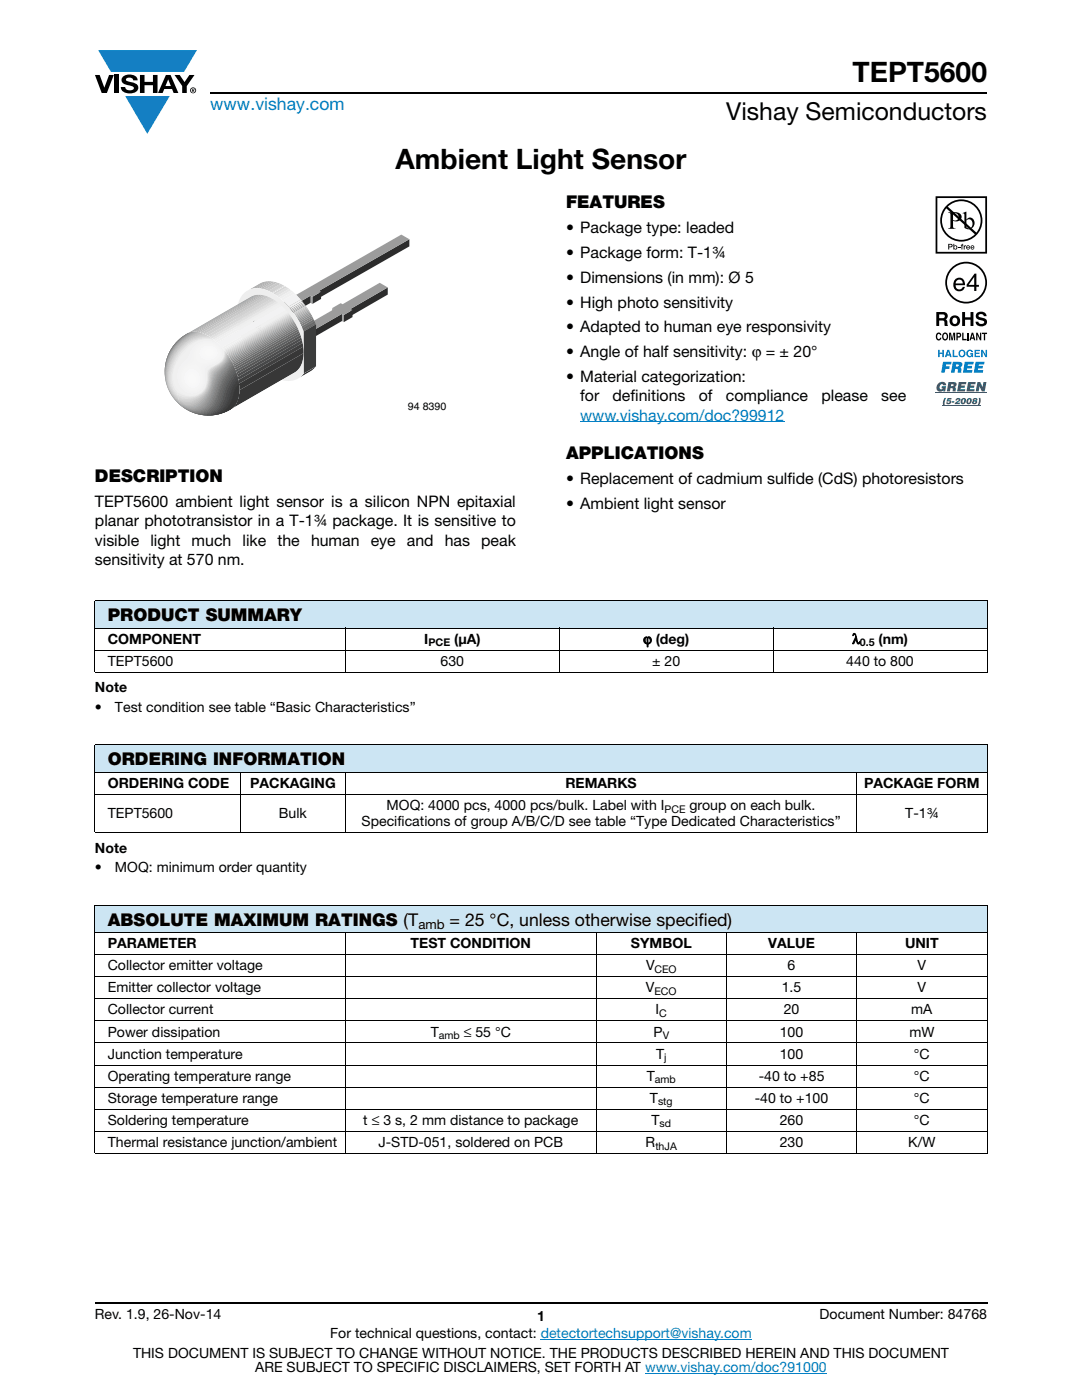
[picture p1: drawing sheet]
<svg xmlns="http://www.w3.org/2000/svg" width="216mm" height="279mm" viewBox="0 0 216 279" stroke-linecap="round" stroke-linejoin="round" font-family="sans-serif">
<defs><g id="words">
<g font-size="5.6">
<text x="170.1" y="16.4">TEPT5600</text>
<text x="78.9" y="33.8">Ambient Light Sensor</text>
</g>
<text font-size="4.9" x="144.9" y="24">Vishay Semiconductors</text>
<text font-size="3.5" fill="#007ec4" x="42" y="21.9">www.vishay.com</text>
<g font-size="3.5">
<text x="112.9" y="41.5">FEATURES</text>
<text x="112.9" y="91.6">APPLICATIONS</text>
<text x="18.9" y="96.1">DESCRIPTION</text>
<text x="21.5" y="124">PRODUCT SUMMARY</text>
<text x="21.5" y="152.8">ORDERING INFORMATION</text>
<text x="21.5" y="184.7">ABSOLUTE MAXIMUM RATINGS (T</text>
<text x="89.7" y="184.7">= 25 °C, unless otherwise specified)</text>
</g>
<g font-size="3.2">
<text x="112.9" y="46.6">• Package type: leaded</text>
<text x="112.9" y="51.5">• Package form: T-1¾</text>
<text x="112.9" y="56.5">• Dimensions (in mm): Ø 5</text>
<text x="112.9" y="61.4">• High photo sensitivity</text>
<text x="112.9" y="66.3">• Adapted to human eye responsivity</text>
<text x="112.9" y="71.3">• Angle of half sensitivity: ϕ = ± 20°</text>
<text x="112.9" y="76.2">• Material categorization:</text>
<text x="115.8" y="80.1">for</text>
<text x="122.2" y="80.1">definitions</text>
<text x="139.4" y="80.1">of</text>
<text x="144.8" y="80.1">compliance</text>
<text x="163.9" y="80.1">please</text>
<text x="175.8" y="80.1">see</text>
<text x="18.9" y="101.2">TEPT5600 ambient light sensor is a silicon NPN epitaxial</text>
<text x="112.9" y="96.7">• Replacement of cadmium sulfide (CdS) photoresistors</text>
<text x="112.9" y="101.6">• Ambient light sensor</text>
<text x="18.9" y="105.1">planar phototransistor in a T-1¾ package. It is sensitive to</text>
<text x="18.9" y="108.9">visible</text>
<text x="18.9" y="112.8">sensitivity at 570 nm.</text>
<text x="30" y="108.9">light much like the</text>
<text x="62.1" y="108.9">human</text>
<text x="74" y="108.9">eye and has peak</text>
</g>
<text font-size="3.2" fill="#007ec4" x="115.8" y="84">www.vishay.com/doc?99912</text>
<g font-size="2.8">
<text x="21.5" y="128.5">COMPONENT</text>
<text x="84.7" y="128.5">I</text>
<text x="90.6" y="128.5">(μA)</text>
<text x="128.3" y="128.5">ϕ (deg)</text>
<text x="170" y="128.5">λ</text>
<text x="175.3" y="128.5">(nm)</text>
<text x="21.5" y="132.9">TEPT5600</text>
<text x="87.9" y="132.9">630</text>
<text x="130.1" y="132.9">± 20</text>
<text x="168.9" y="132.9">440 to 800</text>
<text x="18.9" y="138.2">Note</text>
<text x="18.9" y="142.1">•</text>
<text x="22.9" y="142.1">Test condition see table “Basic Characteristics”</text>
<text x="21.5" y="157.3">ORDERING CODE</text>
<text x="49.9" y="157.3">PACKAGING</text>
<text x="77.2" y="161.7">MOQ: 4000 pcs, 4000 pcs/bulk. Label with I</text>
<text x="112.8" y="157.3">REMARKS</text>
<text x="137.6" y="161.7">group on each bulk.</text>
<text x="172.4" y="157.3">PACKAGE FORM</text>
<text x="21.5" y="163.3">TEPT5600</text>
<text x="55.6" y="163.3">Bulk</text>
<text x="72.2" y="164.8">Specifications of group A/B/C/D see table “Type Dedicated Characteristics”</text>
<text x="180.6" y="163.3">T-1¾</text>
<text x="18.9" y="170.1">Note</text>
<text x="18.9" y="174">•</text>
<text x="22.9" y="174">MOQ: minimum order quantity</text>
<text x="21.5" y="189.2">PARAMETER</text>
<text x="81.9" y="189.2">TEST CONDITION</text>
<text x="125.9" y="189.2">SYMBOL</text>
<text x="153.3" y="189.2">VALUE</text>
<text x="180.6" y="189.2">UNIT</text>
<text x="21.5" y="193.6">Collector emitter voltage</text>
<text x="128.9" y="193.6">V</text>
<text x="157.2" y="193.6">6</text>
<text x="183.1" y="193.6">V</text>
<text x="21.5" y="198">Emitter collector voltage</text>
<text x="21.5" y="202.5">Collector current</text>
<text x="128.9" y="198">V</text>
<text x="130.8" y="202.5">I</text>
<text x="156" y="198">1.5</text>
<text x="156.4" y="202.5">20</text>
<text x="181.8" y="202.5">mA</text>
<text x="183.1" y="198">V</text>
<text x="21.5" y="206.9">Power dissipation</text>
<text x="85.9" y="206.9">T</text>
<text x="92.5" y="206.9">≤ 55 °C</text>
<text x="130.4" y="206.9">P</text>
<text x="155.6" y="206.9">100</text>
<text x="181.4" y="206.9">mW</text>
<text x="21.5" y="211.3">Junction temperature</text>
<text x="21.5" y="215.7">Operating temperature range</text>
<text x="129.1" y="215.7">T</text>
<text x="130.9" y="211.3">T</text>
<text x="151.4" y="215.7">-40 to +85</text>
<text x="155.6" y="211.3">100</text>
<text x="182.4" y="211.3">°C</text>
<text x="182.4" y="215.7">°C</text>
<text x="21.5" y="220.1">Storage temperature range</text>
<text x="129.7" y="220.1">T</text>
<text x="150.6" y="220.1">-40 to +100</text>
<text x="182.4" y="220.1">°C</text>
<text x="21.5" y="224.5">Soldering temperature</text>
<text x="72.5" y="224.5">t ≤ 3 s, 2 mm distance to package</text>
<text x="130" y="224.5">T</text>
<text x="155.6" y="224.5">260</text>
<text x="182.4" y="224.5">°C</text>
<text x="21.5" y="228.9">Thermal resistance junction/ambient</text>
<text x="75.5" y="228.9">J-STD-051, soldered on PCB</text>
<text x="128.8" y="228.9">R</text>
<text x="155.6" y="228.9">230</text>
<text x="181.2" y="228.9">K/W</text>
<text x="18.9" y="263.3">Rev. 1.9, 26-Nov-14</text>
<text x="107.2" y="263.6">1</text>
<text x="163.6" y="263.3">Document Number: 84768</text>
<text x="65.9" y="267.1">For technical questions, contact: detectortechsupport@vishay.com</text>
<text x="26.5" y="271">THIS DOCUMENT IS SUBJECT TO CHANGE WITHOUT NOTICE. THE PRODUCTS DESCRIBED HEREIN AND THIS DOCUMENT</text>
<text x="50.9" y="273.8">ARE SUBJECT TO SPECIFIC DISCLAIMERS, SET FORTH AT www.vishay.com/doc?91000</text>
</g>
<text font-size="2.6" x="83.5" y="185.4">amb</text>
<g font-size="2.1">
<text x="81.4" y="81.9">94 8390</text>
<text x="85.5" y="129">PCE</text>
<text x="171.6" y="129">0.5</text>
<text x="132.6" y="162.2">PCE</text>
<text x="130.6" y="194.1">CEO</text>
<text x="130.6" y="198.5">ECO</text>
<text x="131.6" y="203">C</text>
<text x="87.6" y="207.4">amb</text>
<text x="132.2" y="207.4">V</text>
<text x="132.5" y="211.8">j</text>
<text x="130.7" y="216.2">amb</text>
<text x="131.3" y="220.6">stg</text>
<text x="131.6" y="225">sd</text>
<text x="130.8" y="229.4">thJA</text>
</g>
</g></defs>
<g fill="#147fc3">
<path d="M19.6 10h19.7l-2.6 4.3h-1.1h-13.5z"/>
<path d="M25 19.2h8.9l-4.5 7.5z"/>
</g>
<g fill="#000">
<path d="M18.9 15h1l.9 2.5 1-2.5h.9l-1.4 3.6h-1zM22.9 15h.9v3.6h-.9zM24.6 15.3a2.1 2.1 0 0 1 2.8 .3l.1 .4h-.9a.79 .79 0 0 0-.7-.5 .79 .79 0 0 0-.8 .4l.3 .3 1 .2a1.08 1.08 0 0 1 1.2 1 1.08 1.08 0 0 1-1.1 1.2 1.73 1.73 0 0 1-2.4-1.2h.9a.96 .96 0 0 0 .8 .6 .96 .96 0 0 0 .9-.4 1.31 1.31 0 0 0-1.2-.6 1.03 1.03 0 0 1-1.1-.6 1.03 1.03 0 0 1 .2-1.1zM27.9 15h.9v1.3h1.7v-1.3h.9v3.6h-.9v-1.6h-1.7v1.6h-.9zM34.8 15h1.1l.9 1.4 1-1.4h1l-1.5 2.2v1.4h-.9v-1.4z"/>
<path d="M33.6 15.9l.5 1.3h-1.1zM33.1 15l-1.6 3.6h1l.3-.8h1.5l.3 .8h1l-1.6-3.6z"/>
<path d="M38.4 17.8h.2v.2h-.2zM38.3 17.7v.7h.1v-.3l.4 .3-.2-.3 .2-.2-.1-.2z"/>
<path d="M38.1 18a.46 .46 0 0 1 .9 0 .46 .46 0 0 1-.9 0zM37.9 18a.6 .6 0 0 0 1.2 0 .6 .6 0 0 0-1.2 0z"/>
</g>
<path d="M42 18.6h155M18.9 260h178.1" fill="none" stroke="#000" stroke-width=".36"/>
<path d="M115.8 84.2h40.7M107.9 267.3h42.1M128.7 274h36.3" fill="none" stroke="#007ec4" stroke-width=".2"/>
<path d="M32.9 46.8h56.1v36.1h-56.1z" fill="#fff"/>
<g fill="#2c2c2c">
<path d="M63.7 58l18-10.3v1.5l-18 10.2z"/>
<path d="M62.3 59.2l1.8-1v1.5l-1.8 1z"/>
</g>
<path d="M62 59l.3 .2v1.5l-.3-.3z" fill="#a3a3a3"/>
<path d="M70 61.6l7.4-4.2v1.4l-7.4 4.3z" fill="#2c2c2c"/>
<g fill="#a3a3a3">
<path d="M66.3 61.5l.3 .2v1.4l-.3-.2z"/>
<path d="M68.2 62.6l.4 .3v1.4l-.4-.2z"/>
</g>
<path d="M68.6 62.9l1.7-1v1.4l-1.7 1z" fill="#2c2c2c"/>
<path d="M52.9 62.4l1.7 .9v1.4l-1.7-.9z" fill="#a3a3a3"/>
<path d="M54.6 63.3l7.4-4.3v1.4l-7.4 4.3z" fill="#2c2c2c"/>
<path d="M52.9 62.4l27.2-15.6 1.6 .9-18 10.3 .4 .2-1.8 1-.3-.2-7.4 4.3z" fill="#9c9c9c"/>
<path d="M50.5 63.8l2.4-1.4v1.4l-2.4 1.4z" fill="#3b3b3b"/>
<path d="M50.5 65.2l2.4-1.4 1.7 .9-2.5 1.4z" fill="#d3d3d3"/>
<path d="M60.8 66.9l7.4-4.3v1.5l-7.4 4.2z" fill="#2c2c2c"/>
<path d="M59.2 66l1.6 .9v1.4l-1.6-.9z" fill="#a3a3a3"/>
<path d="M59.2 66l7.4-4.3-.3-.2 1.7-1 .4 .2 7.4-4.3 1.6 1-7.4 4.2 .3 .3-1.7 1-.4-.3-7.4 4.3z" fill="#9c9c9c"/>
<path d="M59.5 75.6l1.1-1.1 2.5-1.4-.8 .8z" fill="#373737"/>
<path d="M56.7 68.8l2.5-1.4 1.6 .9-2.4 1.5z" fill="#d3d3d3"/>
<path d="M60.5 70.4h.1a4.4 4.4 0 0 1-1.9 4z" fill="#373737"/>
<path d="M49.4 58l2.7-1.5z" fill="#7c7c7c"/>
<path d="M49.6 57.9l2.7-1.6z" fill="#838383"/>
<path d="M49.9 57.8l2.7-1.6z" fill="#8b8b8b"/>
<path d="M50.1 57.7l2.8-1.5z" fill="#939393"/>
<path d="M50.4 57.6l2.5-1.4 .3-.1-2.5 1.5z" fill="#9a9a9a"/>
<path d="M50.7 57.6l2.5-1.5h.3l-2.4 1.4z" fill="#a2a2a2"/>
<path d="M51.1 57.5l2.4-1.4h.4l-2.5 1.4z" fill="#aaa"/>
<path d="M51.4 57.5l2.5-1.4h.4l-2.4 1.5z" fill="#b1b1b1"/>
<path d="M51.9 57.6l2.4-1.5 .5 .1-2.5 1.5z" fill="#b9b9b9"/>
<path d="M52.3 57.7l2.5-1.5 .5 .2-2.4 1.4z" fill="#c1c1c1"/>
<path d="M52.9 57.8l2.4-1.4 .7 .2-2.5 1.5z" fill="#c8c8c8"/>
<path d="M53.5 58.1l2.5-1.5 .7 .4-2.5 1.4z" fill="#d0d0d0"/>
<path d="M54.2 58.4l2.5-1.4 .2 .1-2.5 1.4z" fill="#d7d7d7"/>
<path d="M50 70.5l10.5-1.3v1.3z" fill="#373737"/>
<path d="M50 70.5l10.4-2.1 .1 .5v.3z" fill="#3e3e3e"/>
<path d="M50 70.5l10.3-2.7 .1 .6z" fill="#464646"/>
<path d="M50 70.5l10.1-3.2 .2 .5z" fill="#4e4e4e"/>
<path d="M50 70.5l10-3.6 .1 .4z" fill="#555"/>
<path d="M50 70.5l9.8-4.1 .2 .5z" fill="#5d5d5d"/>
<path d="M50 70.5l9.7-4.5 .1 .4z" fill="#656565"/>
<path d="M50 70.5l9.5-4.8 .2 .3z" fill="#6c6c6c"/>
<path d="M50 70.5l9.4-5.1 .1 .3z" fill="#747474"/>
<path d="M50 70.5l9.2-5.4 .2 .3z" fill="#7c7c7c"/>
<path d="M50 70.5l9.1-5.7 .1 .3z" fill="#838383"/>
<path d="M50 70.5l9-5.9 .1 .2z" fill="#8b8b8b"/>
<path d="M50 70.5l8.8-6.2 .2 .3z" fill="#939393"/>
<path d="M50 70.5l8.7-6.3 .1 .1z" fill="#9a9a9a"/>
<path d="M50 70.5l8.6-6.5 .1 .2z" fill="#a2a2a2"/>
<path d="M50 70.5l8.5-6.7 .1 .2z" fill="#aaa"/>
<path d="M50 70.5l8.4-6.9 .1 .2z" fill="#b1b1b1"/>
<path d="M50 70.5l8.3-7.1 .1 .2z" fill="#b9b9b9"/>
<path d="M50 70.5l8.2-7.2 .1 .1z" fill="#c1c1c1"/>
<path d="M50 70.5l8.1-7.4 .1 .2z" fill="#c8c8c8"/>
<path d="M50 70.4l7.9-7.4 .2 .1-8.1 7.4z" fill="#d0d0d0"/>
<path d="M50 70.2l7.8-7.4 .1 .2-7.9 7.4z" fill="#d7d7d7"/>
<path d="M50 70l7.7-7.4 .1 .2-7.8 7.4z" fill="#dfdfdf"/>
<path d="M50 69.8l7.5-7.4 .2 .2-7.7 7.4z" fill="#e7e7e7"/>
<path d="M57.4 62.2l.1 .2-7.5 7.4v-.2z" fill="#eee"/>
<path d="M57.1 61.9l.3 .3-7.4 7.5v-.4z" fill="#f1f1f1"/>
<path d="M56.2 60.9l.9 1-7.1 7.4v-.9z" fill="#f2f2f2"/>
<path d="M55.8 60.6l.4 .3-6.2 7.5v-.4z" fill="#f1f1f1"/>
<path d="M55.5 60.4l.3 .2-5.8 7.4v-.2z" fill="#eee"/>
<path d="M55.1 60.1l.4 .3-5.5 7.4v-.3z" fill="#e7e7e7"/>
<path d="M54.8 59.8l.3 .3-5.1 7.4v-.2z" fill="#dfdfdf"/>
<path d="M54.3 59.5l.5 .3-4.8 7.5v-.3z" fill="#d7d7d7"/>
<path d="M53.7 59.3l.6 .3-4.3 7.4v-.3z" fill="#d0d0d0"/>
<path d="M53.1 59l.6 .3-3.7 7.4z" fill="#c8c8c8"/>
<path d="M52.6 58.9l.5 .1-3.1 7.5z" fill="#c1c1c1"/>
<path d="M52.2 58.8l.4 .1-2.6 7.4z" fill="#b9b9b9"/>
<path d="M51.9 58.8h.3l-2.2 7.5z" fill="#b1b1b1"/>
<path d="M51.5 58.8h.4l-1.9 7.4z" fill="#aaa"/>
<path d="M51.3 58.8h.2l-1.5 7.4z" fill="#a2a2a2"/>
<path d="M51 58.9l.3-.1-1.3 7.5z" fill="#9a9a9a"/>
<path d="M50.7 58.9h.3l-1 7.4z" fill="#939393"/>
<path d="M50.5 59l.2-.1-.7 7.5z" fill="#8b8b8b"/>
<path d="M50.3 59.1l.2-.1-.5 7.5z" fill="#838383"/>
<path d="M50.1 59.2l.2-.1-.3 7.5z" fill="#7c7c7c"/>
<path d="M60.6 66.2l2.5-1.5v8.4l-2.5 1.4z" fill="#3b3b3b"/>
<path d="M54.4 58.5l2.5-1.4 .4 .2-2.5 1.5z" fill="#d7d7d7"/>
<path d="M54.8 58.8l2.5-1.5 .4 .3-2.4 1.5z" fill="#dfdfdf"/>
<path d="M55.3 59.1l2.4-1.5 .4 .3-2.5 1.4z" fill="#e7e7e7"/>
<path d="M55.6 59.3l2.5-1.4 .4 .3-2.5 1.4z" fill="#eee"/>
<path d="M56 59.6l2.5-1.4 .4 .4-2.5 1.4z" fill="#f1f1f1"/>
<path d="M56.4 60l2.5-1.4 1.2 1.2-2.5 1.4z" fill="#f2f2f2"/>
<path d="M57.6 61.2l2.4-1.4 .3 .3-2.5 1.4z" fill="#f1f1f1"/>
<path d="M57.8 61.5l2.5-1.4 .2 .2-2.4 1.5z" fill="#eee"/>
<path d="M58.1 61.8l2.4-1.5 .2 .2-2.5 1.5z" fill="#e7e7e7"/>
<path d="M58.2 62l2.5-1.5 .1 .2-2.4 1.5z" fill="#dfdfdf"/>
<path d="M58.4 62.2l2.4-1.5 .2 .2-2.5 1.5z" fill="#d7d7d7"/>
<path d="M58.5 62.4l2.5-1.5 .1 .2-2.5 1.4z" fill="#d0d0d0"/>
<path d="M58.6 62.5l2.5-1.4 .1 .2-2.4 1.4z" fill="#c8c8c8"/>
<path d="M58.8 62.7l2.4-1.4 .2 .2-2.5 1.4z" fill="#c1c1c1"/>
<path d="M58.9 62.9l2.5-1.4 .1 .2-2.5 1.4z" fill="#b9b9b9"/>
<path d="M59 63.1l2.5-1.4 .1 .2-2.5 1.4z" fill="#b1b1b1"/>
<path d="M59.1 63.3l2.5-1.4 .1 .2-2.4 1.4z" fill="#aaa"/>
<path d="M59.3 63.5l2.4-1.4 .2 .2-2.5 1.4z" fill="#a2a2a2"/>
<path d="M59.4 63.7l2.5-1.4 .1 .2-2.5 1.5z" fill="#9a9a9a"/>
<path d="M59.5 64l2.5-1.5 .1 .3-2.4 1.4z" fill="#939393"/>
<path d="M59.7 64.2l2.4-1.4 .2 .3-2.5 1.4z" fill="#8b8b8b"/>
<path d="M59.8 64.5l2.5-1.4 .2 .3-2.5 1.4z" fill="#838383"/>
<path d="M60 64.8l2.5-1.4 .1 .3-2.5 1.4z" fill="#7c7c7c"/>
<path d="M60.1 65.1l2.5-1.4 .2 .4-2.5 1.4z" fill="#747474"/>
<path d="M60.3 65.5l2.5-1.4 .2 .4-2.5 1.4z" fill="#6c6c6c"/>
<path d="M60.5 65.9l2.5-1.4 .1 .2-2.5 1.5z" fill="#656565"/>
<path d="M50.5 63.8v1.4l1.6 .9v-1.4zM56.7 67.4v1.4l1.7 1v-1.5zM48.4 58.8a4.1 4.1 0 0 1 5-.8 14.7 14.7 0 0 1 7.2 8.2v8.3a4.1 4.1 0 0 1-5.3 1 15.2 15.2 0 0 1-8-14l.3-1.1z" fill="#eee"/>
<g fill="#373737">
<path d="M47.7 76.6l12.9-6.2a4.4 4.4 0 0 1-1.8 3.9l-12.9 7.5a5.1 5.1 0 0 0 1.8-5.2z"/>
<path d="M47.7 76.6l12.9-6.2a4.4 4.4 0 0 1-1.8 3.9l-11.1 3.6z"/>
<path d="M45.9 77.9h1.8v-1.3l12.8-7.4a5.7 5.7 0 0 1-1.3 4.8l-.4 .3z"/>
</g>
<path d="M47.6 75.8l12.8-7.4 .1 .8-12.8 7.4z" fill="#3e3e3e"/>
<path d="M47.4 75.3l12.9-7.5 .1 .6-12.8 7.4z" fill="#464646"/>
<path d="M47.3 74.7l12.8-7.4 .2 .5-12.9 7.5z" fill="#4e4e4e"/>
<path d="M47.1 74.3l12.9-7.4 .1 .4-12.8 7.4z" fill="#555"/>
<path d="M47 73.8l12.8-7.4 .2 .5-12.9 7.4z" fill="#5d5d5d"/>
<path d="M46.8 73.5l12.9-7.5 .1 .4-12.8 7.4z" fill="#656565"/>
<path d="M46.7 73.1l12.8-7.4 .2 .3-12.9 7.5z" fill="#6c6c6c"/>
<path d="M46.5 72.8l12.9-7.4 .1 .3-12.8 7.4z" fill="#747474"/>
<path d="M46.4 72.5l12.8-7.4 .2 .3-12.9 7.4z" fill="#7c7c7c"/>
<path d="M46.2 72.2l12.9-7.4 .1 .3-12.8 7.4z" fill="#838383"/>
<path d="M46.1 72l12.9-7.4 .1 .2-12.8 7.4z" fill="#8b8b8b"/>
<path d="M46 71.8l12.8-7.5 .2 .3-12.9 7.4z" fill="#939393"/>
<path d="M45.9 71.6l12.8-7.4 .1 .1-12.8 7.5z" fill="#9a9a9a"/>
<path d="M45.8 71.4l12.8-7.4 .1 .2-12.8 7.4z" fill="#a2a2a2"/>
<path d="M45.7 71.2l12.8-7.4 .1 .2-12.8 7.4z" fill="#aaa"/>
<path d="M45.5 71l12.9-7.4 .1 .2-12.8 7.4z" fill="#b1b1b1"/>
<path d="M45.4 70.9l12.9-7.5 .1 .2-12.9 7.4z" fill="#b9b9b9"/>
<path d="M45.3 70.7l12.9-7.4 .1 .1-12.9 7.5z" fill="#c1c1c1"/>
<path d="M45.2 70.5l12.9-7.4 .1 .2-12.9 7.4z" fill="#c8c8c8"/>
<path d="M45.1 70.4l12.8-7.4 .2 .1-12.9 7.4z" fill="#d0d0d0"/>
<path d="M45 70.2l12.8-7.4 .1 .2-12.8 7.4z" fill="#d7d7d7"/>
<path d="M44.9 70l12.8-7.4 .1 .2-12.8 7.4z" fill="#dfdfdf"/>
<path d="M44.7 69.8l12.8-7.4 .2 .2-12.8 7.4z" fill="#e7e7e7"/>
<path d="M44.5 69.6l12.9-7.4 .1 .2-12.8 7.4z" fill="#eee"/>
<path d="M44.3 69.3l12.8-7.4 .3 .3-12.9 7.5z" fill="#f1f1f1"/>
<path d="M43.3 68.4l12.9-7.5 .9 1-12.8 7.4z" fill="#f2f2f2"/>
<path d="M43 68l12.8-7.4 .4 .3-12.9 7.5z" fill="#f1f1f1"/>
<path d="M42.6 67.8l12.9-7.4 .3 .2-12.8 7.4z" fill="#eee"/>
<path d="M42.3 67.5l12.8-7.4 .4 .3-12.9 7.4z" fill="#e7e7e7"/>
<path d="M41.9 67.3l12.9-7.5 .3 .3-12.8 7.4z" fill="#dfdfdf"/>
<path d="M41.4 67l12.9-7.5 .5 .3-12.9 7.5z" fill="#d7d7d7"/>
<path d="M40.8 66.7l12.9-7.4 .6 .3-12.9 7.4z" fill="#d0d0d0"/>
<path d="M40.2 66.5l12.9-7.5 .6 .3-12.9 7.4z" fill="#c8c8c8"/>
<path d="M39.8 66.3l12.8-7.4 .5 .1-12.9 7.5z" fill="#c1c1c1"/>
<path d="M39.4 66.3l12.8-7.5 .4 .1-12.8 7.4z" fill="#b9b9b9"/>
<path d="M39 66.2l12.9-7.4h.3l-12.8 7.5z" fill="#b1b1b1"/>
<path d="M38.7 66.2l12.8-7.4h.4l-12.9 7.4z" fill="#aaa"/>
<path d="M38.4 66.2l12.9-7.4h.2l-12.8 7.4z" fill="#a2a2a2"/>
<path d="M38.1 66.3l13.2-7.5z" fill="#9a9a9a"/>
<path d="M37.9 66.3l13.1-7.4z" fill="#939393"/>
<path d="M37.7 66.4l13-7.5z" fill="#8b8b8b"/>
<path d="M37.4 66.5l13.1-7.5z" fill="#838383"/>
<path d="M37.2 66.6l13.1-7.5z" fill="#7c7c7c"/>
<g fill="#f1f1f1">
<path d="M35.6 67.9a4.4 4.4 0 0 1 6.1-.8 13.4 13.4 0 0 1 6 11.6 4 4 0 0 1-3.1 3.7 8.2 8.2 0 0 1-8.3-1.4 4.9 4.9 0 0 1-.9-3.2 4.3 4.3 0 0 0 1.7 3.9 8.7 8.7 0 0 1-1.5-13.8z"/>
<path d="M35.4 68l.2-.2a4.5 4.5 0 0 1 6.1-.7l1.6 1.2a4.3 4.3 0 0 0-5.7 1.7l-1.1 1.4a5 5 0 0 0-1.1 5.5 2.94 2.94 0 0 0 3.2 1.9 2.94 2.94 0 0 0 2.4-2.8v-1.2a1.42 1.42 0 0 1 1.1-1.7 3.4 3.4 0 0 0 2.5-2.4l-.3-1.3a12.4 12.4 0 0 1 3.3 10 4.6 4.6 0 0 1-3.6 3.2 8.2 8.2 0 0 1-7.7-1.6 4.9 4.9 0 0 1-.9-3.2 4.3 4.3 0 0 0 1.7 3.9 8.7 8.7 0 0 1-1.7-13.7z"/>
</g>
<path d="M35.4 68l.2-.2a4.5 4.5 0 0 1 6.1-.7l1.3 .9a4.4 4.4 0 0 0-5.1 1.2l-.6 .7a7.3 7.3 0 0 0-2.7 5.6l.5 1.6a1.69 1.69 0 0 1 .3 1.5 3.9 3.9 0 0 0 1.7 3.1 8.7 8.7 0 0 1-1.7-13.7z" fill="#eee"/>
<path d="M35.4 68l.2-.2a4.4 4.4 0 0 1 6.3-.5l.7 .5a5.4 5.4 0 0 0-5.5 1.7 8.1 8.1 0 0 0-2.6 7.3l.4 .9a1.62 1.62 0 0 1 .6 1.2 3.7 3.7 0 0 0 1.6 2.8 8.7 8.7 0 0 1-1.7-13.7z" fill="#e7e7e7"/>
<path d="M35.4 68l.2-.2a4.4 4.4 0 0 1 6.3-.5l.4 .2a6.2 6.2 0 0 0-6.2 2.6 7.9 7.9 0 0 0-1.8 7.1l.5 .9 .7 .7a3.8 3.8 0 0 0 1.6 2.9 8.7 8.7 0 0 1-1.7-13.7z" fill="#dfdfdf"/>
<path d="M35.4 68a4.5 4.5 0 0 1 6.5-.7 6.4 6.4 0 0 0-6.1 2.7 7.7 7.7 0 0 0-1.6 7.5l.5 .9 .8 .8 .6 1.5 1 1a8.7 8.7 0 0 1-1.7-13.7z" fill="#d7d7d7"/>
<path d="M35.4 68l.2-.2a4.4 4.4 0 0 1 5.8-.8 8.2 8.2 0 0 0-7.6 6.6 5.3 5.3 0 0 0 1.8 5.9 3.5 3.5 0 0 0 1.5 2.2 8.7 8.7 0 0 1-1.7-13.7z" fill="#d0d0d0"/>
<path d="M35.4 77.8a3.5 3.5 0 0 0 5.2-.1 6 6 0 0 0 .7-3.5l.4-.7a5 5 0 0 0 2.9-2.4l.1-.7-.2-.7a12.3 12.3 0 0 1 3.1 9.7 4.6 4.6 0 0 1-3.6 3.2 8.2 8.2 0 0 1-7.7-1.6 4.9 4.9 0 0 1-.9-3.2z" fill="#eee"/>
<path d="M35.4 68l.2-.2a4.4 4.4 0 0 1 5.2-1.1 8.8 8.8 0 0 0-7.2 10.2 5 5 0 0 0 2.1 2.9l.4 .9 1 1a8.7 8.7 0 0 1-1.7-13.7z" fill="#c8c8c8"/>
<path d="M35.4 78.3a3.6 3.6 0 0 0 5.8-1.6l.2-2a1.54 1.54 0 0 1 1.2-1.6 2.89 2.89 0 0 0 2.1-3.2 12.4 12.4 0 0 1 2.9 9.5 4.6 4.6 0 0 1-3.6 3.2 8.3 8.3 0 0 1-7.6-1.6 4.5 4.5 0 0 1-1-2.7z" fill="#e7e7e7"/>
<path d="M35.4 68l.2-.2a4.4 4.4 0 0 1 4.6-1.3 9 9 0 0 0-6.8 9.9 5.6 5.6 0 0 0 2.4 3.7l.4 .8 .9 .8a8.7 8.7 0 0 1-1.7-13.7z" fill="#c1c1c1"/>
<path d="M35.5 78.8a4.1 4.1 0 0 0 5.7-1.7l.3-1.1v-1.1a2.07 2.07 0 0 1 1.6-2 2.7 2.7 0 0 0 1.8-2.9 12.3 12.3 0 0 1 2.7 9.4 4.6 4.6 0 0 1-3.6 3.2 8.2 8.2 0 0 1-7.7-1.6 4.4 4.4 0 0 1-.8-2.2z" fill="#dfdfdf"/>
<path d="M35.4 68l.2-.2a4.6 4.6 0 0 1 4.2-1.5 9.2 9.2 0 0 0-6.4 10.4 6 6 0 0 0 2.5 3.6l.4 .7 .8 .7a8.7 8.7 0 0 1-1.7-13.7z" fill="#b9b9b9"/>
<path d="M35.5 79.2a4.2 4.2 0 0 0 6.1-4.2l.1-.4a2.46 2.46 0 0 1 1.7-1.7 2.86 2.86 0 0 0 1.6-2.7 12.2 12.2 0 0 1 2.6 9.2 4.6 4.6 0 0 1-3.6 3.2 8.3 8.3 0 0 1-7.6-1.5l-.5-.8z" fill="#d7d7d7"/>
<path d="M35.4 68l.2-.2a4.8 4.8 0 0 1 3.8-1.5 9.2 9.2 0 0 0-6 10.6 6.3 6.3 0 0 0 2.6 3.6l.5 .7 .6 .5a8.7 8.7 0 0 1-1.7-13.7z" fill="#b1b1b1"/>
<path d="M35.6 79.5a4.4 4.4 0 0 0 5.9-2.6l.2-1a2.83 2.83 0 0 1 1.9-3.1 2.8 2.8 0 0 0 1.5-2.4 12.1 12.1 0 0 1 2.5 9 4.6 4.6 0 0 1-3.6 3.2 8.2 8.2 0 0 1-7.7-1.6z" fill="#d0d0d0"/>
<path d="M35.7 79.8a4 4 0 0 0 4.8-1 7.1 7.1 0 0 0 1.6-4.3 7.1 7.1 0 0 1 2.3-2.2l.6-.9 .2-.9a12 12 0 0 1 2.4 8.9 4.6 4.6 0 0 1-3.6 3.2 8.3 8.3 0 0 1-7.6-1.5z" fill="#c8c8c8"/>
<path d="M35.4 68l.4-.3a4.5 4.5 0 0 1 3.2-1.5 9.2 9.2 0 0 0-5.7 10.8 6.7 6.7 0 0 0 2.8 3.7l1 1a8.7 8.7 0 0 1-1.7-13.7z" fill="#aaa"/>
<path d="M35.8 80.1l.2 .1a3.1 3.1 0 0 0 3.6-.5 6.9 6.9 0 0 0 2.6-5 8.4 8.4 0 0 1 2.4-2.4l.5-.8 .2-.8a11.9 11.9 0 0 1 2.3 8.7 4.6 4.6 0 0 1-3.6 3.2 8.4 8.4 0 0 1-7.5-1.4z" fill="#c1c1c1"/>
<path d="M35.4 68l.4-.3a5.1 5.1 0 0 1 2.9-1.5 9 9 0 0 0-4.9 12.1 9.2 9.2 0 0 0 2.6 2.8l.7 .6a8.7 8.7 0 0 1-1.7-13.7z" fill="#a2a2a2"/>
<path d="M35.9 80.3a2.96 2.96 0 0 0 3.7-.2 6.2 6.2 0 0 0 2.6-4.7 4.1 4.1 0 0 1 2-2.6l.8-.8 .4-1.1a11 11 0 0 1 2 9.1 5.2 5.2 0 0 1-3.8 2.7 8.1 8.1 0 0 1-7.3-1.7z" fill="#b9b9b9"/>
<path d="M35.4 68l.4-.3a5.4 5.4 0 0 1 2.6-1.5 9.1 9.1 0 0 0-5 11.2 9.7 9.7 0 0 0 3.7 4.3 8.7 8.7 0 0 1-1.7-13.7z" fill="#9a9a9a"/>
<path d="M36 80.5a3.2 3.2 0 0 0 4.6-1 8 8 0 0 0 1.9-4.5l.7-1a5.4 5.4 0 0 0 2.3-3 10.9 10.9 0 0 1 1.9 9 5.2 5.2 0 0 1-3.8 2.7 8.3 8.3 0 0 1-7.1-1.5z" fill="#b1b1b1"/>
<path d="M36.1 80.7a3.3 3.3 0 0 0 4.8-1.3l.3-.4a12.6 12.6 0 0 0 1.5-3.8 9.2 9.2 0 0 1 2.3-2.7l.7-1.3a10.8 10.8 0 0 1 1.7 8.8 5.2 5.2 0 0 1-3.8 2.7 8.1 8.1 0 0 1-7.3-1.7z" fill="#aaa"/>
<g fill="#939393">
<path d="M35.4 68l1.6-1.2 1.1-.5a9.4 9.4 0 0 0-5.1 9.8 8.7 8.7 0 0 1 2.4-8.1z"/>
<path d="M34.6 79.4l1.1 1.3 1.4 1-1.3-.9z"/>
</g>
<path d="M45.8 71.4a10.9 10.9 0 0 1 1.6 8.6 5.2 5.2 0 0 1-3.8 2.7 7.9 7.9 0 0 1-7.4-1.8 3.3 3.3 0 0 0 5-1.4l.7-1.4 .5-1.3a6.3 6.3 0 0 1 2-3.5l.9-1.1z" fill="#a2a2a2"/>
<g fill="#8b8b8b">
<path d="M35.4 68l1.1-.9 1.4-.8a9.4 9.4 0 0 0-5 8.6 8.8 8.8 0 0 1 2.5-6.9z"/>
<path d="M35.4 80.3l1.7 1.4z"/>
</g>
<path d="M36.4 81.1a3.3 3.3 0 0 0 5-1.4 17.6 17.6 0 0 0 1.7-4.4l.6-.9 1.6-1.8 .6-1a10.8 10.8 0 0 1 1.5 8.4 5.2 5.2 0 0 1-3.8 2.7 8.2 8.2 0 0 1-7.2-1.6z" fill="#9a9a9a"/>
<g fill="#838383">
<path d="M35.4 68l.9-.8 1.4-.8a9.4 9.4 0 0 0-4.8 7.6 8.7 8.7 0 0 1 2.5-6z"/>
<path d="M36 80.9l1.1 .8z"/>
</g>
<path d="M36.5 81.2a3.5 3.5 0 0 0 5.4-2.1 15.7 15.7 0 0 1 2.7-5.5l1.4-1.8a10.6 10.6 0 0 1 1.4 8.2 5.2 5.2 0 0 1-3.8 2.7 8.3 8.3 0 0 1-7.1-1.5z" fill="#939393"/>
<path d="M36.7 81.4a3.5 3.5 0 0 0 5.4-1.9l.3-.6a14.1 14.1 0 0 1 3.4-6.4l.3-.5a10.5 10.5 0 0 1 1.3 8 5.2 5.2 0 0 1-3.8 2.7 8.5 8.5 0 0 1-6.9-1.3z" fill="#8b8b8b"/>
<g fill="#7c7c7c">
<path d="M35.4 68l2-1.5a9.2 9.2 0 0 0-4.5 6.7 8.6 8.6 0 0 1 2.5-5.2z"/>
<path d="M36.6 81.4l.5 .3z"/>
</g>
<path d="M36.8 81.5a3.6 3.6 0 0 0 5.7-2.1l.2-.6a14.7 14.7 0 0 1 3.2-6l.3-.6a10.4 10.4 0 0 1 1.2 7.8 5.2 5.2 0 0 1-3.8 2.7 8.6 8.6 0 0 1-6.8-1.2z" fill="#838383"/>
<path d="M35.4 68l1.8-1.3a9.1 9.1 0 0 0-4.1 5.6l.9-2.5z" fill="#747474"/>
<path d="M38.7 69a3.6 3.6 0 0 1 5.6 .6 2.55 2.55 0 0 1-2.1 3.3l-.3 .1a1.14 1.14 0 0 0-.9 1.4 3.4 3.4 0 0 1-1.5 4 3.2 3.2 0 0 1-4.2-3.4 3.9 3.9 0 0 1 1.7-3.2l.5-.7 .6-1.4z" fill="#f2f2f2"/>
<path d="M37 81.6a3.6 3.6 0 0 0 5.7-2l.2-.6a15.2 15.2 0 0 1 3.1-6l.4-.5a10.2 10.2 0 0 1 1 7.5 5.2 5.2 0 0 1-3.8 2.7 8.7 8.7 0 0 1-6.6-1.1z" fill="#7c7c7c"/>
<path d="M35.4 68l.8-.7a8.9 8.9 0 0 0-2.8 3.9 8.7 8.7 0 0 1 2-3.2z" fill="#6c6c6c"/>
<path d="M37.2 81.8a3.8 3.8 0 0 0 6-2.6l.4-1.1a13.9 13.9 0 0 1 2.9-5.3 9.8 9.8 0 0 1 .9 7.2 5.2 5.2 0 0 1-3.8 2.7 8.8 8.8 0 0 1-6.4-.9z" fill="#747474"/>
<path d="M38.9 69a3.3 3.3 0 0 1 5.4 1 2.4 2.4 0 0 1-1.9 2.8l-.4 .1a1.24 1.24 0 0 0-1.1 1.8 2.9 2.9 0 0 1-2.4 3.8 3.4 3.4 0 0 1-2.7-5l.6-.7a3.9 3.9 0 0 0 1.9-2.9z" fill="#f2f2f2"/>
<path d="M46.7 73.1a9.6 9.6 0 0 1 .7 6.9 5.2 5.2 0 0 1-3.8 2.7 8.9 8.9 0 0 1-5.8-.6 3.7 3.7 0 0 0 5.6-2.7l.3-1a15.2 15.2 0 0 1 3-5.3z" fill="#6c6c6c"/>
<path d="M38.9 69.2a3.2 3.2 0 0 1 5.3 .6 2.26 2.26 0 0 1-1.8 2.8l-.5 .2a1.09 1.09 0 0 0-1.2 1.5l.1 .9a2.55 2.55 0 0 1-1.8 3.2 2.55 2.55 0 0 1-3.1-2 3.4 3.4 0 0 1 1.7-4.3 3.4 3.4 0 0 0 .9-2.2z" fill="#f3f3f3"/>
<path d="M46.8 73.5a8.9 8.9 0 0 1 .3 7.1 6.2 6.2 0 0 1-4.7 2.3h-1.8l-2.2-.6a3.9 3.9 0 0 0 5.4-2.7 13.9 13.9 0 0 1 3-6.1z" fill="#656565"/>
<path d="M39.2 69.2a3.2 3.2 0 0 1 4.8 .5 2.09 2.09 0 0 1-1.8 2.8l-.5 .1a1.1 1.1 0 0 0-1.2 1.4l.1 .5a2.95 2.95 0 0 1-1.3 3.7 2.95 2.95 0 0 1-3.3-1.8 2.95 2.95 0 0 1 1-3.6 2.19 2.19 0 0 0 1.5-2.4l.2-.6z" fill="#f3f3f3"/>
<path d="M47 73.8a8.7 8.7 0 0 1 .1 6.8 6.2 6.2 0 0 1-4.7 2.3h-1.5l-1.9-.4a3.9 3.9 0 0 0 5.2-2.9 12.8 12.8 0 0 1 2.8-5.8z" fill="#5d5d5d"/>
<path d="M39.3 69.2a2.99 2.99 0 0 1 4.7 .5 2.08 2.08 0 0 1-1.8 2.8l-1.8 .5a1.58 1.58 0 0 0 .1 1.4 2.72 2.72 0 0 1-1.3 3.7 2.82 2.82 0 0 1-2.8-1.2 2.82 2.82 0 0 1-.1-3.1 4 4 0 0 1 2-1.6 2.73 2.73 0 0 0 .4-1.8z" fill="#f4f4f4"/>
<path d="M47.1 74.3a8.3 8.3 0 0 1 0 6.3 6.2 6.2 0 0 1-4.7 2.3h-1.5l-1.2-.2a4 4 0 0 0 4.9-3.4 12.3 12.3 0 0 1 2.5-5z" fill="#555"/>
<path d="M39.5 69.1a2.77 2.77 0 0 1 4.5 .8 2.11 2.11 0 0 1-2.1 2.6l-1 .1a.7 .7 0 0 0-.9 .7l.3 1a2.83 2.83 0 0 1-.9 3.6 2.68 2.68 0 0 1-2.9-.9 2.68 2.68 0 0 1-.1-3 4.6 4.6 0 0 1 2.4-1.8v-.1a5.1 5.1 0 0 1 .5-2.7z" fill="#f4f4f4"/>
<path d="M47.3 74.7a8 8 0 0 1-.2 5.9 6.2 6.2 0 0 1-4.7 2.3l-2.1-.1a4.2 4.2 0 0 0 4.7-3.4l1-2.8z" fill="#4e4e4e"/>
<path d="M47.4 75.2a7.1 7.1 0 0 1-.6 5.8 7.9 7.9 0 0 1-5.8 1.9 4.1 4.1 0 0 0 4.3-3.3l.9-2.6z" fill="#464646"/>
<path d="M47.6 75.8a6.8 6.8 0 0 1-.8 5.2 7.5 7.5 0 0 1-4.9 1.9 4.5 4.5 0 0 0 4.1-4 6.5 6.5 0 0 1 1.6-3.1z" fill="#3e3e3e"/>
<g fill="#f5f5f5">
<path d="M36.9 73.5a2.45 2.45 0 0 1 2.5-.7l.7 1.3a2.74 2.74 0 0 1-.9 3.8 2.59 2.59 0 0 1-2.8-1.4 2.59 2.59 0 0 1 .5-3z"/>
<path d="M37 73.5a1.75 1.75 0 0 1 2.7 .1l.3 .4a2.67 2.67 0 0 1-.8 3.8 2.42 2.42 0 0 1-2.8-3.3z"/>
</g>
<path d="M37 73.7a1.69 1.69 0 0 1 2.9 .4 2.68 2.68 0 0 1-.3 3.3 2.16 2.16 0 0 1-2.3-.1 2.16 2.16 0 0 1-.9-2.2l.3-1z" fill="#f6f6f6"/>
<path d="M47.7 76.6a5.7 5.7 0 0 1-1.3 4.8l-1.8 1-1.7 .4a4.7 4.7 0 0 0 3.7-4.2l.5-1.1z" fill="#373737"/>
<g fill="#f6f6f6">
<path d="M37.1 73.8a1.65 1.65 0 0 1 2.8 .5 2.22 2.22 0 0 1-.8 3.3 2.27 2.27 0 0 1-2.4-1.2 2.27 2.27 0 0 1 .4-2.6z"/>
<path d="M37.3 73.7a1.68 1.68 0 0 1 2.6 1 1.85 1.85 0 0 1 0 2 1.85 1.85 0 0 1-1.9 .8 2.26 2.26 0 0 1-.7-3.8z"/>
</g>
<g fill="#f7f7f7">
<path d="M37.4 73.8a1.73 1.73 0 0 1 1.8 0 1.73 1.73 0 0 1 .8 1.7 1.65 1.65 0 0 1-1.2 2 1.65 1.65 0 0 1-2-1.3 2.07 2.07 0 0 1 .6-2.4z"/>
<path d="M37.1 74.3a1.5 1.5 0 0 1 1.5-.6 1.5 1.5 0 0 1 1.2 1.1 1.64 1.64 0 0 1 0 1.8 1.64 1.64 0 0 1-1.7 .7 2.05 2.05 0 0 1-1-3z"/>
</g>
<path d="M39.6 69.2a2.72 2.72 0 0 1 4.2 .6 1.89 1.89 0 0 1-1.7 2.5l-1.2 .2a1.3 1.3 0 0 1-1.8-.8 2.29 2.29 0 0 1 .5-2.5z" fill="#f5f5f5"/>
<path d="M37.3 74.3a1.48 1.48 0 0 1 2.5 .7 1.49 1.49 0 0 1-.2 1.7 1.49 1.49 0 0 1-1.6 .5 1.93 1.93 0 0 1-.7-2.9z" fill="#f7f7f7"/>
<path d="M39.8 69.2a2.58 2.58 0 0 1 4 .7 1.86 1.86 0 0 1-1.8 2.4 2.36 2.36 0 0 1-2.7-.8 1.97 1.97 0 0 1 .5-2.3z" fill="#f5f5f5"/>
<path d="M37.3 74.3a1.4 1.4 0 0 1 1.5-.3 1.4 1.4 0 0 1 .9 1.2 1.42 1.42 0 0 1-.8 2 1.42 1.42 0 0 1-1.9-1.2 1.71 1.71 0 0 1 .3-1.7z" fill="#f7f7f7"/>
<path d="M39.9 69.2a2.3 2.3 0 0 1 3.9 1.3 2.52 2.52 0 0 1-3.7 1.5 1.69 1.69 0 0 1-.2-2.8z" fill="#f6f6f6"/>
<path d="M37.4 74.4a1.49 1.49 0 0 1 1.8 .1 1.49 1.49 0 0 1 .4 1.7 1.3 1.3 0 0 1-1.3 .9 1.3 1.3 0 0 1-1.2-1.1 1.57 1.57 0 0 1 .3-1.6z" fill="#f8f8f8"/>
<g fill="#f6f6f6">
<path d="M40 69.3a2.34 2.34 0 0 1 3.6 .7 1.92 1.92 0 0 1-2.2 2.1 1.64 1.64 0 0 1-1.8-.9 1.64 1.64 0 0 1 .4-1.9z"/>
<path d="M40.2 69.3a2.21 2.21 0 0 1 3.4 .8 1.84 1.84 0 0 1-2.2 1.9 1.56 1.56 0 0 1-1.7-.9 1.56 1.56 0 0 1 .5-1.8z"/>
</g>
<path d="M37.5 74.5a1.32 1.32 0 0 1 1.4-.1 1.32 1.32 0 0 1 .7 1.3 1.22 1.22 0 0 1-1.1 1.3 1.22 1.22 0 0 1-1.3-1.2v-.9z" fill="#f8f8f8"/>
<path d="M40.3 69.3a1.96 1.96 0 0 1 3.2 1.2 2.09 2.09 0 0 1-1.7 1.4 2.09 2.09 0 0 1-2-.9 1.44 1.44 0 0 1 .5-1.7z" fill="#f7f7f7"/>
<path d="M37.6 74.6a1.28 1.28 0 0 1 1.5 .1 1.28 1.28 0 0 1 .3 1.5 1.18 1.18 0 0 1-1.4 .6 1.18 1.18 0 0 1-.8-1.4z" fill="#f8f8f8"/>
<g fill="#f7f7f7">
<path d="M40.4 69.4a1.88 1.88 0 0 1 3 1.1 1.95 1.95 0 0 1-1.6 1.3 1.95 1.95 0 0 1-1.9-.9 1.35 1.35 0 0 1 .5-1.5z"/>
<path d="M40.4 69.4a1.76 1.76 0 0 1 2.9 1.2 1.85 1.85 0 0 1-1.5 1.1 1.85 1.85 0 0 1-1.8-.8 1.25 1.25 0 0 1 .4-1.5z"/>
</g>
<path d="M37.7 74.7a1.14 1.14 0 0 1 1.6 .6 1.14 1.14 0 0 1-.8 1.5 1.27 1.27 0 0 1-.8-2.1z" fill="#f8f8f8"/>
<path d="M40.6 69.4a1.64 1.64 0 0 1 2.6 1.2 1.67 1.67 0 0 1-1.6 1 1.67 1.67 0 0 1-1.5-1.1l.2-.7z" fill="#f7f7f7"/>
<path d="M40.4 69.8a1.5 1.5 0 0 1 1.7-.6 1.5 1.5 0 0 1 1 1.4 1.56 1.56 0 0 1-1.5 1 1.56 1.56 0 0 1-1.4-1.2z" fill="#f8f8f8"/>
<path d="M37.8 74.8a1.02 1.02 0 0 1 1.4 .5 1.02 1.02 0 0 1-.7 1.4 1.12 1.12 0 0 1-1-.7 1.12 1.12 0 0 1 .3-1.2z" fill="#f9f9f9"/>
<path d="M40.8 69.5a1.38 1.38 0 0 1 1.4-.2 1.38 1.38 0 0 1 .8 1.2 1.39 1.39 0 0 1-1.4 1 1.39 1.39 0 0 1-1.3-1.3z" fill="#f8f8f8"/>
<path d="M38 74.8a.87 .87 0 0 1 1.1 .6 .87 .87 0 0 1-.8 1.1 .95 .95 0 0 1-.7-.7 .95 .95 0 0 1 .4-1z" fill="#f9f9f9"/>
<g fill="#f8f8f8">
<path d="M40.9 69.6a1.28 1.28 0 0 1 2 .8 1.26 1.26 0 0 1-1.3 1 1.26 1.26 0 0 1-1.1-1.2z"/>
<path d="M40.9 69.7a1.08 1.08 0 0 1 1.3-.1 1.08 1.08 0 0 1 .5 1.2 1.13 1.13 0 0 1-1.3 .4 1.13 1.13 0 0 1-.8-1.1z"/>
</g>
<g fill="#f9f9f9">
<path d="M37.9 75.1a.67 .67 0 0 1 1 .4 .67 .67 0 0 1-.7 .8 .81 .81 0 0 1-.3-1.2z"/>
<path d="M40.9 69.9a1 1 0 0 1 1.1-.3 1 1 0 0 1 .7 1 .99 .99 0 0 1-1.2 .5 .99 .99 0 0 1-.7-1z"/>
<path d="M41 70a.84 .84 0 0 1 1-.3 .84 .84 0 0 1 .5 .8 .81 .81 0 0 1-1 .5 .81 .81 0 0 1-.5-1z"/>
<path d="M38 75.3a.47 .47 0 0 1 .7 .2 .47 .47 0 0 1-.3 .6 .55 .55 0 0 1-.4-.8z"/>
<path d="M41.2 70.1a.59 .59 0 0 1 .8-.3 .59 .59 0 0 1 .2 .9 .65 .65 0 0 1-.7 .1 .65 .65 0 0 1-.4-.5z"/>
<circle cx="41.8" cy="70.3" r=".37"/>
</g>
<path d="M186.7 39.2h10.3v41.8h-10.3z" fill="#fff"/>
<g fill="#000">
<path d="M191.2 49.3h.4v.1h-.4zM191.9 48.7h.3l-.2 .2 .2 .1v.1h-.2v.7h-.1v-.7h-.2zM192.3 49h.2v.1l.3-.1v.1l-.3 .1v.6h-.2zM186.9 66.6l.4-.2h.3l.2 .5-.6-.2a.66 .66 0 0 0 .1 1l.3-.3h.2a.54 .54 0 0 1-.4 .6 .54 .54 0 0 1-.6-.5zM189.4 66.4h.4l.2 1.2 .2-1.2h.4v1.5h-.3v-1.3l-.2 1.3h-.2l-.3-1.3v1.3h-.2zM192 66.4h.3v1.2h.6v.3h-.9zM192 62.3h.6v1h1.1v-1h.5v2.8h-.5v-1.3h-1.1v1.3h-.6zM193 66.4h.3v1.5h-.3zM195 62.4a1.15 1.15 0 0 1 1.9 .7h-.6v-.2a.68 .68 0 0 0-1-.1v.4l.2 .1a1.29 1.29 0 0 1 1.5 .9 1.17 1.17 0 0 1-1.2 .9 1.17 1.17 0 0 1-1.1-.9h.5l.1 .2a.67 .67 0 0 0 1.1-.1l-.3-.3-.5-.1a.82 .82 0 0 1-.9-.5 .82 .82 0 0 1 .3-1zM194.8 66.4h.3l.5 1.1v-1.1h.2v1.5h-.3l-.5-1.1v1.1h-.2zM195.9 66.4h1.1v.3h-.4v1.2h-.3v-1.2h-.4z"/>
<path d="M187 39.5h9.6v10.8h-9.6zM186.7 39.2v11.4h10.3v-11.4z"/>
<path d="M189 56.4a3.8 3.8 0 0 1 7.6 0 3.8 3.8 0 0 1-7.6 0zM188.6 56.4a4.2 4.2 0 0 0 8.4 0 4.2 4.2 0 0 0-8.4 0z"/>
<path d="M189.1 41.3a3.9 3.9 0 0 1 5.3-.2 3.9 3.9 0 0 1 .4 5.3zM188.8 41.6l5.7 5.2a3.9 3.9 0 0 1-5.3 .1 3.9 3.9 0 0 1-.4-5.3zM187.6 44a4.2 4.2 0 0 0 8.4 0 4.2 4.2 0 0 0-8.4 0z"/>
<path d="M189.4 48.8v.4h.4v-.3zM189.2 48.7h.7l.2 .3-.2 .3-.5 .1v.4h-.2z"/>
<path d="M190.2 42.6v1.3a.75 .75 0 0 0 1.1-.6 .75 .75 0 0 0-1.1-.7zM189.2 42.4a2.81 2.81 0 0 1 2.4 .3 .97 .97 0 0 1 0 1.2 .97 .97 0 0 1-1.2 .2h-.2v1.1v.2l.5 .3h-1.5l.3-.2 .1-.3v-2.3v-.3z"/>
<path d="M190.4 49.4a.26 .26 0 0 0 .5 0 .26 .26 0 0 0-.5 0zM190.2 48.7h.2v.4a.38 .38 0 0 1 .5 0 .38 .38 0 0 1 0 .6 .38 .38 0 0 1-.5 0l-.2 .1z"/>
<path d="M190.9 56l-.2 .6h1.4a.7 .7 0 0 0-.4-.7 .7 .7 0 0 0-.8 .1zM190.7 55.7a1.18 1.18 0 0 1 1.4-.1 1.18 1.18 0 0 1 .5 1.3h-1.9a.73 .73 0 0 0 .5 .8 .73 .73 0 0 0 .9-.4h.4a1.21 1.21 0 0 1-1.6 .8 1.21 1.21 0 0 1-.6-1.7z"/>
<path d="M192.8 44v1.3l.2 .2a.72 .72 0 0 0 .8-.1 .72 .72 0 0 0 .3-.7 .72 .72 0 0 0-.4-.8 .72 .72 0 0 0-.9 .1zM192.1 42.5l.7-.3v1.6a.89 .89 0 0 1 1.1-.3 .89 .89 0 0 1 .6 1 1.23 1.23 0 0 1-.7 1.2 1.23 1.23 0 0 1-1.4-.2v-2.7z"/>
<path d="M194.4 55.3l-1.1 1.6h1.1zM194.5 54.6h.3v2.3h.5v.3h-.5v.9h-.4v-.9h-1.5v-.4z"/>
<path d="M193 49.2v.1h.4l-.2-.2zM193 49h.4l.2 .4h-.6v.2l.5-.1a.42 .42 0 0 1-.6 .2 .42 .42 0 0 1 .1-.7z"/>
<path d="M193.9 49.2l-.1 .1h.4l-.2-.2zM193.8 49h.5l.1 .4h-.6l.1 .2 .5-.1a.42 .42 0 0 1-.7 .2 .42 .42 0 0 1 .1-.7z"/>
<path d="M187.4 62.8v.7h.9a.39 .39 0 0 0 .1-.7zM186.8 62.3h1.4a.79 .79 0 0 1 .8 .4 .79 .79 0 0 1-.1 .9l-.2 .1a.98 .98 0 0 1 .4 1.2l.1 .2h-.7l-.2-1.1h-.9v1.1h-.6z"/>
<path d="M188.4 66.7a.64 .64 0 0 0 .2 1l.1-.1a.64 .64 0 0 0-.1-1zM188.2 66.5l.2-.1a.56 .56 0 0 1 .7 .3 .82 .82 0 0 1-.5 1.3l-.2-.1a.89 .89 0 0 1-.2-1.4z"/>
<path d="M190.3 63.5a.63 .63 0 0 0-.3 .7 .63 .63 0 0 0 .8 .4 .63 .63 0 0 0 .2-.8 .63 .63 0 0 0-.7-.3zM189.5 64a1.09 1.09 0 0 1 2.1 0 1.09 1.09 0 0 1-2.1 0z"/>
<path d="M191.1 66.7v.4l.4-.1v-.3zM190.8 66.4h.6a.5 .5 0 0 1 .4 .5 .5 .5 0 0 1-.4 .5h-.3v.5h-.3z"/>
<path d="M194 66.7l-.1 .6h.3zM193.9 66.4h.3l.4 1.5h-.3v-.3h-.5l-.1 .3h-.3z"/>
</g>
<path d="M186.7 78.4h10.3" fill="none" stroke="#1f9047" stroke-width=".2"/>
<g fill="#1f9047">
<path d="M187.2 76.6a.91 .91 0 0 1 .9-.4 .91 .91 0 0 1 .7 .7h-.6l-.3-.2a.56 .56 0 0 0-.4 .4 .56 .56 0 0 0 .3 .6l.3-.2h-.2v-.4h.9l-.2 1h-.4v-.2a.82 .82 0 0 1-1.1 .1 .82 .82 0 0 1-.1-1.1z"/>
<path d="M191.3 76.2h1.5v.5h-1v.3h.8l-.1 .4h-.8v.3h.9l-.1 .4h-1.5z"/>
<path d="M193.2 76.2h1.5l-.1 .5h-.9v.3h.7v.4h-.8l-.1 .3h1l-.1 .4h-1.6z"/>
<path d="M195 76.2h.6l.5 1.1 .1-1.1h.6l-.3 1.9h-.6l-.5-1-.1 1h-.6z"/>
<path d="M188.5 79.4h.3l-.3 .8v.8h-.3v-.8z"/>
<path d="M189.1 79.4h.8l-.1 .3h-.5l-.1 .2h.5a.52 .52 0 0 1-.2 .7 .52 .52 0 0 1-.7-.3l.5 .1 .2-.2-.2-.1h-.4z"/>
<path d="M190 80.1h.4v.3h-.5z"/>
<path d="M190.8 79.6a.5 .5 0 0 1 .5-.2 .5 .5 0 0 1 .4 .4l-.7 .6h.6l-.1 .3h-1l.8-.9-.1-.1-.2 .2h-.4z"/>
<path d="M189.8 76.7l-.1 .4 .5-.1 .1-.1-.1-.2zM189.3 76.2l1.5 .2a.54 .54 0 0 1-.3 .8l.2 .3v.6h-.6v-.5l-.3-.1h-.1l-.2 .6h-.6z"/>
<path d="M192.2 79.8l-.2 .4 .2 .2 .2-.5-.1-.2zM191.9 79.6a.51 .51 0 0 1 .8 .1 .66 .66 0 0 1-.2 .8 .66 .66 0 0 1-.8 0v-.5z"/>
<path d="M193.3 79.8l-.1 .4 .1 .2 .3-.5-.2-.2zM193.1 79.6a.51 .51 0 0 1 .8 .1 .66 .66 0 0 1-.2 .8 .66 .66 0 0 1-.8 0l-.1-.5z"/>
</g>
<path d="M188 80.9h7.7" fill="none" stroke="#1f9047" stroke-width=".2"/>
<g fill="#1f9047">
<path d="M195.3 79.4h.3l.1 .8a.72 .72 0 0 1-.7 .8l.3-.8z"/>
<path d="M194.5 79.7l-.1 .2h.2l.1-.2zM194.4 80.2v.2h.2v-.2zM194.2 79.6a.52 .52 0 0 1 .8 .2l-.2 .2 .2 .3a.55 .55 0 0 1-.5 .4 .55 .55 0 0 1-.6-.4l.3-.3-.1-.2z"/>
</g>
<g fill="#0160ae">
<path d="M187.2 69.8h.3v.6h.5v-.6h.3v1.5h-.3v-.7h-.5v.7h-.3z"/>
<path d="M190.1 69.8h.3v1.2h.7v.3h-1z"/>
<path d="M193 70a.68 .68 0 0 1 1.2 .3l-.9-.2a.55 .55 0 0 0-.2 .5 .55 .55 0 0 0 .4 .4l.4-.3h-.3v-.2h.6v.8h-.2l-.1-.2a.71 .71 0 0 1-1-.1 .71 .71 0 0 1 .1-1z"/>
<path d="M194.5 69.8h1v.3h-.8v.3h.8v.2h-.8v.4h.8v.3h-1z"/>
<path d="M195.8 69.8h.3l.6 1v-1h.3v1.5h-.3l-.6-1.1v1.1h-.3z"/>
<path d="M188.2 72.2h1.7l-.1 .5h-1l-.1 .4h.8l-.1 .5h-.8l-.1 .8h-.7z"/>
<path d="M192.5 72.2h1.8l-.1 .5h-1.1v.3h.9l-.1 .5h-.9l-.1 .4h1.1l-.1 .5h-1.8z"/>
<path d="M194.7 72.2h1.7v.5h-1.1v.3h.8v.5h-.9l-.1 .4h1.1l-.1 .5h-1.8z"/>
<path d="M189.2 70.1l-.2 .6h.4zM189 69.8h.4l.5 1.5h-.3l-.1-.3h-.6l-.1 .3h-.3z"/>
<path d="M191.5 70.6a.47 .47 0 0 0 .9 0 .47 .47 0 0 0-.9 0zM191.2 70.5a.75 .75 0 0 1 1.5 0 .75 .75 0 0 1-1.5 0z"/>
<path d="M190.8 72.7l-.1 .4h.6l-.1-.4zM190.1 72.2l1.8 .2a.63 .63 0 0 1-.3 1l.2 .2v.8h-.7v-.6l-.3-.2h-.2l-.1 .8h-.7z"/>
</g>
<path d="M18.9 119.9h178.1v5.5h-178.1z" fill="#cce5f3"/>
<g fill="#fff">
<path d="M18.9 125.4h50v4.4h-50z"/>
<path d="M68.9 125.4h42.7v4.4h-42.7z"/>
<path d="M111.6 125.4h42.7v4.4h-42.7z"/>
<path d="M154.3 125.4h42.7v4.4h-42.7z"/>
</g>
<path d="M18.9 148.7h178.1v5.5h-178.1z" fill="#cce5f3"/>
<g fill="#fff">
<path d="M18.9 154.2h29v4.4h-29z"/>
<path d="M47.9 154.2h21v4.4h-21z"/>
<path d="M68.9 154.2h102v4.4h-102z"/>
<path d="M170.9 154.2h26.1v4.4h-26.1z"/>
</g>
<path d="M18.9 180.6h178.1v5.5h-178.1z" fill="#cce5f3"/>
<g fill="#fff">
<path d="M18.9 186.1h50v4.4h-50z"/>
<path d="M68.9 186.1h50.1v4.4h-50.1z"/>
<path d="M119 186.1h25.9v4.4h-25.9z"/>
<path d="M144.9 186.1h26v4.4h-26z"/>
<path d="M170.9 186.1h26.1v4.4h-26.1z"/>
</g>
<g fill="none" stroke="#000" stroke-width=".2">
<path d="M18.9 119.9h178.1M18.9 120v14.1M197 120v14.1M18.9 125.4h178.1M18.9 129.8h178.1M18.9 134.2h178.1M68.9 125.3v9M111.6 125.3v9M154.3 125.3v9M18.9 148.7h178.1M18.9 154.2h178.1M18.9 158.6h178.1"/>
<path d="M18.9 148.7v17.4M47.9 154.1v12.1M68.9 154.1v12.1M170.9 154.1v12.1M197 148.7v17.4M18.9 166.1h178.1M18.9 180.6h178.1M18.9 186.1h178.1M18.9 190.5h178.1M18.9 194.9h178.1M18.9 199.3h178.1M18.9 180.7v49.4"/>
<path d="M68.9 186v44.3M119 186v44.3M144.9 186v44.3M170.9 186v44.3M197 180.7v49.4M18.9 203.8h178.1M18.9 208.2h178.1M18.9 212.6h178.1M18.9 217h178.1M18.9 221.4h178.1M18.9 225.8h178.1M18.9 230.2h178.1"/>
</g>
<use href="#words"/>
</svg>
